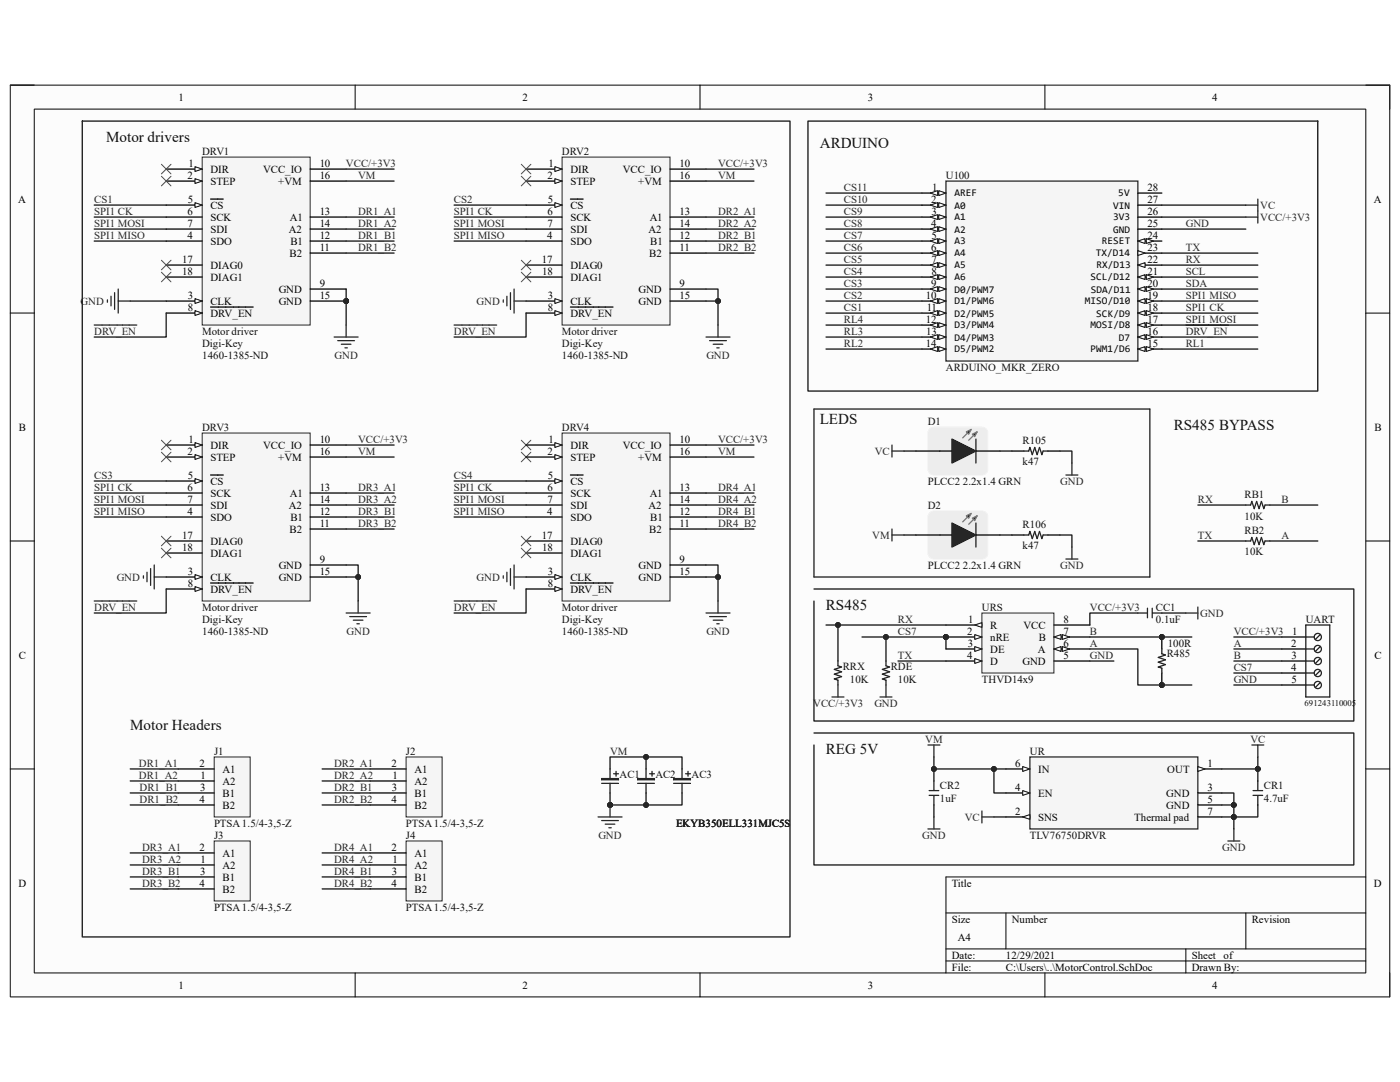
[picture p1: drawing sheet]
<svg xmlns="http://www.w3.org/2000/svg" width="279mm" height="216mm" viewBox="0 0 279 216" stroke-linecap="round" stroke-linejoin="round" font-family="sans-serif">
<defs><g id="words">
<g font-size="3" fill="#0e0e0e">
<text x="21.2" y="28.3">Motor drivers</text>
<text x="163.6" y="29.5">ARDUINO</text>
<text x="163.6" y="84.5">LEDS</text>
<text x="234.3" y="85.8">RS485 BYPASS</text>
<text x="164.8" y="121.7">RS485</text>
<text x="26" y="145.6">Motor Headers</text>
<text x="164.8" y="150.4">REG 5V</text>
</g>
<g font-size="2.2">
<text x="35.6" y="20.1">1</text>
<text x="104.3" y="20.1">2</text>
<text x="173.2" y="20.1">3</text>
<text x="241.9" y="20.1">4</text>
<text x="37.4" y="35.7">2</text>
<text x="37.6" y="33.3">1</text>
<text x="42" y="34.5">DIR</text>
<text x="52.5" y="34.5">VCC_IO</text>
<text x="63.8" y="33.3">10</text>
<text x="63.8" y="35.7">16</text>
<text x="109.3" y="35.7">2</text>
<text x="109.4" y="33.3">1</text>
<text x="113.8" y="34.5">DIR</text>
<text x="124.3" y="34.5">VCC_IO</text>
<text x="135.6" y="33.3">10</text>
<text x="135.6" y="35.7">16</text>
<text x="3.6" y="40.5">A</text>
<text x="37.5" y="40.5">5</text>
<text x="42" y="36.9">STEP</text>
<text x="42" y="41.7">CS</text>
<text x="55.5" y="36.9">+VM</text>
<text x="109.3" y="40.5">5</text>
<text x="113.8" y="36.9">STEP</text>
<text x="113.8" y="41.7">CS</text>
<text x="127.4" y="36.9">+VM</text>
<text x="185.8" y="40.5">2</text>
<text x="186" y="38.1">1</text>
<text x="229" y="38.1">28</text>
<text x="229" y="40.5">27</text>
<text x="274.2" y="40.5">A</text>
<text x="37.4" y="42.8">6</text>
<text x="37.4" y="45.3">7</text>
<text x="37.4" y="47.6">4</text>
<text x="42" y="44.1">SCK</text>
<text x="42" y="46.4">SDI</text>
<text x="57.7" y="46.4">A2</text>
<text x="57.8" y="44.1">A1</text>
<text x="63.8" y="42.8">13</text>
<text x="63.8" y="45.3">14</text>
<text x="63.8" y="47.6">12</text>
<text x="109.2" y="47.6">4</text>
<text x="109.3" y="42.8">6</text>
<text x="109.3" y="45.3">7</text>
<text x="113.8" y="44.1">SCK</text>
<text x="113.8" y="46.4">SDI</text>
<text x="129.5" y="46.4">A2</text>
<text x="129.7" y="44.1">A1</text>
<text x="135.6" y="42.8">13</text>
<text x="135.6" y="45.3">14</text>
<text x="135.6" y="47.6">12</text>
<text x="185.8" y="45.3">4</text>
<text x="185.9" y="42.8">3</text>
<text x="185.9" y="47.6">5</text>
<text x="229" y="42.8">26</text>
<text x="229" y="45.3">25</text>
<text x="229" y="47.6">24</text>
<text x="36.4" y="52.4">17</text>
<text x="42" y="48.9">SDO</text>
<text x="42" y="53.6">DIAG0</text>
<text x="57.8" y="51.2">B2</text>
<text x="58" y="48.9">B1</text>
<text x="63.8" y="50">11</text>
<text x="108.2" y="52.4">17</text>
<text x="113.8" y="48.9">SDO</text>
<text x="113.8" y="53.6">DIAG0</text>
<text x="129.6" y="51.2">B2</text>
<text x="129.8" y="48.9">B1</text>
<text x="135.6" y="50">11</text>
<text x="185.8" y="50">6</text>
<text x="185.9" y="52.4">7</text>
<text x="229" y="50">23</text>
<text x="229" y="52.4">22</text>
<text x="36.4" y="54.8">18</text>
<text x="37.5" y="59.6">3</text>
<text x="42" y="56">DIAG1</text>
<text x="55.6" y="58.4">GND</text>
<text x="63.8" y="57.2">9</text>
<text x="63.8" y="59.6">15</text>
<text x="108.2" y="54.8">18</text>
<text x="109.3" y="59.6">3</text>
<text x="113.8" y="56">DIAG1</text>
<text x="127.4" y="58.4">GND</text>
<text x="135.6" y="57.2">9</text>
<text x="135.6" y="59.6">15</text>
<text x="184.8" y="59.6">10</text>
<text x="185.8" y="57.2">9</text>
<text x="185.9" y="54.8">8</text>
<text x="229" y="54.8">21</text>
<text x="229" y="57.2">20</text>
<text x="229" y="59.6">19</text>
<text x="37.5" y="62">8</text>
<text x="42" y="60.8">CLK</text>
<text x="42" y="63.2">DRV_EN</text>
<text x="55.6" y="60.8">GND</text>
<text x="109.3" y="62">8</text>
<text x="113.8" y="60.8">CLK</text>
<text x="113.8" y="63.2">DRV_EN</text>
<text x="127.4" y="60.8">GND</text>
<text x="184.8" y="64.4">12</text>
<text x="185" y="62">11</text>
<text x="229" y="62">18</text>
<text x="229" y="64.4">17</text>
<text x="184.7" y="69.2">14</text>
<text x="184.9" y="66.8">13</text>
<text x="229" y="66.8">16</text>
<text x="229" y="69.2">15</text>
<text x="3.8" y="85.9">B</text>
<text x="37.6" y="88.3">1</text>
<text x="42" y="89.5">DIR</text>
<text x="52.5" y="89.5">VCC_IO</text>
<text x="63.8" y="88.3">10</text>
<text x="109.4" y="88.3">1</text>
<text x="113.8" y="89.5">DIR</text>
<text x="124.3" y="89.5">VCC_IO</text>
<text x="135.6" y="88.3">10</text>
<text x="274.3" y="85.9">B</text>
<text x="37.4" y="90.7">2</text>
<text x="37.5" y="95.5">5</text>
<text x="42" y="91.9">STEP</text>
<text x="55.5" y="91.9">+VM</text>
<text x="63.8" y="90.7">16</text>
<text x="109.3" y="90.7">2</text>
<text x="109.3" y="95.5">5</text>
<text x="113.8" y="91.9">STEP</text>
<text x="127.4" y="91.9">+VM</text>
<text x="135.6" y="90.7">16</text>
<text x="37.4" y="97.9">6</text>
<text x="37.4" y="100.3">7</text>
<text x="42" y="99.1">SCK</text>
<text x="42" y="101.5">SDI</text>
<text x="42" y="96.7">CS</text>
<text x="57.7" y="101.5">A2</text>
<text x="57.8" y="99.1">A1</text>
<text x="63.8" y="97.9">13</text>
<text x="63.8" y="100.3">14</text>
<text x="109.3" y="97.9">6</text>
<text x="109.3" y="100.3">7</text>
<text x="113.8" y="99.1">SCK</text>
<text x="113.8" y="101.5">SDI</text>
<text x="113.8" y="96.7">CS</text>
<text x="129.5" y="101.5">A2</text>
<text x="129.7" y="99.1">A1</text>
<text x="135.6" y="97.9">13</text>
<text x="135.6" y="100.3">14</text>
<text x="36.4" y="107.5">17</text>
<text x="37.4" y="102.7">4</text>
<text x="42" y="103.9">SDO</text>
<text x="57.8" y="106.3">B2</text>
<text x="58" y="103.9">B1</text>
<text x="63.8" y="102.7">12</text>
<text x="63.8" y="105.1">11</text>
<text x="108.2" y="107.5">17</text>
<text x="109.2" y="102.7">4</text>
<text x="113.8" y="103.9">SDO</text>
<text x="129.6" y="106.3">B2</text>
<text x="129.8" y="103.9">B1</text>
<text x="135.6" y="102.7">12</text>
<text x="135.6" y="105.1">11</text>
<text x="36.4" y="109.9">18</text>
<text x="42" y="108.7">DIAG0</text>
<text x="42" y="111.1">DIAG1</text>
<text x="55.6" y="113.5">GND</text>
<text x="63.8" y="112.3">9</text>
<text x="108.2" y="109.9">18</text>
<text x="113.8" y="108.7">DIAG0</text>
<text x="113.8" y="111.1">DIAG1</text>
<text x="127.4" y="113.5">GND</text>
<text x="135.6" y="112.3">9</text>
<text x="37.5" y="117.1">8</text>
<text x="37.5" y="114.7">3</text>
<text x="42" y="115.9">CLK</text>
<text x="42" y="118.3">DRV_EN</text>
<text x="55.6" y="115.9">GND</text>
<text x="63.8" y="114.7">15</text>
<text x="109.3" y="117.1">8</text>
<text x="109.3" y="114.7">3</text>
<text x="113.8" y="115.9">CLK</text>
<text x="113.8" y="118.3">DRV_EN</text>
<text x="127.4" y="115.9">GND</text>
<text x="135.6" y="114.7">15</text>
<text x="193.2" y="124.2">1</text>
<text x="197.6" y="125.4">R</text>
<text x="204.3" y="125.4">VCC</text>
<text x="212.2" y="124.2">8</text>
<text x="3.7" y="131.4">C</text>
<text x="193" y="126.7">2</text>
<text x="193" y="131.4">4</text>
<text x="193.1" y="129">3</text>
<text x="197.6" y="127.8">nRE</text>
<text x="197.6" y="130.2">DE</text>
<text x="207.1" y="130.2">A</text>
<text x="207.3" y="127.8">B</text>
<text x="212.2" y="131.4">5</text>
<text x="212.2" y="129">6</text>
<text x="212.2" y="126.7">7</text>
<text x="257.7" y="129">2</text>
<text x="257.8" y="131.4">3</text>
<text x="257.9" y="126.7">1</text>
<text x="274.3" y="131.4">C</text>
<text x="197.6" y="132.6">D</text>
<text x="204" y="132.6">GND</text>
<text x="257.7" y="133.8">4</text>
<text x="257.7" y="136.2">5</text>
<text x="39.8" y="153">2</text>
<text x="40" y="155.4">1</text>
<text x="44.4" y="154.2">A1</text>
<text x="78.1" y="153">2</text>
<text x="78.3" y="155.4">1</text>
<text x="82.7" y="154.2">A1</text>
<text x="202.6" y="153">6</text>
<text x="207.2" y="154.2">IN</text>
<text x="233" y="154.2">OUT</text>
<text x="241" y="153">1</text>
<text x="39.8" y="160.1">4</text>
<text x="39.9" y="157.8">3</text>
<text x="44.4" y="156.5">A2</text>
<text x="44.4" y="159">B1</text>
<text x="44.4" y="161.4">B2</text>
<text x="78.1" y="160.1">4</text>
<text x="78.2" y="157.8">3</text>
<text x="82.7" y="156.5">A2</text>
<text x="82.7" y="159">B1</text>
<text x="82.7" y="161.4">B2</text>
<text x="202.6" y="157.8">4</text>
<text x="207.2" y="159">EN</text>
<text x="232.7" y="159">GND</text>
<text x="232.7" y="161.4">GND</text>
<text x="241" y="157.8">3</text>
<text x="241" y="160.1">5</text>
<text x="202.6" y="162.6">2</text>
<text x="207.2" y="163.7">SNS</text>
<text x="226.4" y="163.7">Thermal pad</text>
<text x="241" y="162.6">7</text>
<text x="39.8" y="169.7">2</text>
<text x="40" y="172.1">1</text>
<text x="44.4" y="170.9">A1</text>
<text x="44.4" y="173.3">A2</text>
<text x="78.1" y="169.7">2</text>
<text x="78.3" y="172.1">1</text>
<text x="82.7" y="170.9">A1</text>
<text x="82.7" y="173.3">A2</text>
<text x="3.7" y="176.9">D</text>
<text x="39.8" y="176.9">4</text>
<text x="39.9" y="174.5">3</text>
<text x="44.4" y="175.7">B1</text>
<text x="44.4" y="178.1">B2</text>
<text x="78.1" y="176.9">4</text>
<text x="78.2" y="174.5">3</text>
<text x="82.7" y="175.7">B1</text>
<text x="82.7" y="178.1">B2</text>
<text x="189.9" y="176.9">Title</text>
<text x="274.2" y="176.9">D</text>
<text x="189.9" y="184.1">Size</text>
<text x="201.9" y="184.1">Number</text>
<text x="249.8" y="184.1">Revision</text>
<text x="189.9" y="191.3">Date:</text>
<text x="191.2" y="187.7">A4</text>
<text x="200.7" y="191.3">12/29/2021</text>
<text x="237.8" y="191.3">Sheet of</text>
<text x="35.6" y="197.3">1</text>
<text x="104.3" y="197.3">2</text>
<text x="173.2" y="197.3">3</text>
<text x="189.9" y="193.7">File:</text>
<text x="200.7" y="193.7">C:\Users\..\MotorControl.SchDoc</text>
<text x="237.8" y="193.7">Drawn By:</text>
<text x="241.9" y="197.3">4</text>
</g>
<g font-size="2.2" fill="#0e0e0e">
<text x="40.3" y="30.9">DRV1</text>
<text x="112.1" y="30.9">DRV2</text>
<text x="188.8" y="35.7">U100</text>
<text x="40.3" y="69.2">Digi-Key</text>
<text x="40.3" y="71.6">1460-1385-ND</text>
<text x="40.3" y="66.8">Motor driver</text>
<text x="112.1" y="69.2">Digi-Key</text>
<text x="112.1" y="71.6">1460-1385-ND</text>
<text x="112.1" y="66.8">Motor driver</text>
<text x="188.8" y="74">ARDUINO_MKR_ZERO</text>
<text x="40.3" y="85.9">DRV3</text>
<text x="112.1" y="85.9">DRV4</text>
<text x="185.2" y="84.8">D1</text>
<text x="204.1" y="88.6">R105</text>
<text x="204.1" y="92.9">k47</text>
<text x="185.2" y="96.7">PLCC2 2.2x1.4 GRN</text>
<text x="185.2" y="101.5">D2</text>
<text x="248.4" y="99.4">RB1</text>
<text x="204.1" y="105.3">R106</text>
<text x="248.4" y="106.6">RB2</text>
<text x="248.4" y="103.7">10K</text>
<text x="185.2" y="113.5">PLCC2 2.2x1.4 GRN</text>
<text x="204.1" y="109.6">k47</text>
<text x="248.4" y="110.8">10K</text>
<text x="40.3" y="124.2">Digi-Key</text>
<text x="40.3" y="121.8">Motor driver</text>
<text x="112.1" y="124.2">Digi-Key</text>
<text x="112.1" y="121.8">Motor driver</text>
<text x="196" y="121.8">URS</text>
<text x="230.7" y="124.2">0.1uF</text>
<text x="230.7" y="121.8">CC1</text>
<text x="260.6" y="124.2">UART</text>
<text x="40.3" y="126.7">1460-1385-ND</text>
<text x="112.1" y="126.7">1460-1385-ND</text>
<text x="232.8" y="131.2">R485</text>
<text x="233" y="129">100R</text>
<text x="168.2" y="133.6">RRX</text>
<text x="169.6" y="136.2">10K</text>
<text x="177.8" y="133.6">RDE</text>
<text x="179.2" y="136.2">10K</text>
<text x="196" y="136.2">THVD14x9</text>
<text x="42.7" y="150.6">J1</text>
<text x="81" y="150.6">J2</text>
<text x="123.7" y="155.2">AC1</text>
<text x="130.8" y="155.2">AC2</text>
<text x="138" y="155.2">AC3</text>
<text x="205.5" y="150.6">UR</text>
<text x="187.6" y="159.9">1uF</text>
<text x="187.6" y="157.5">CR2</text>
<text x="252.2" y="159.9">4.7uF</text>
<text x="252.2" y="157.5">CR1</text>
<text x="42.7" y="164.9">PTSA 1.5/4-3,5-Z</text>
<text x="42.7" y="167.3">J3</text>
<text x="81" y="164.9">PTSA 1.5/4-3,5-Z</text>
<text x="81" y="167.3">J4</text>
<text x="134.9" y="164.9">EKYB350ELL331MJC5S</text>
<text x="205.5" y="167.3">TLV76750DRVR</text>
<text x="42.7" y="181.7">PTSA 1.5/4-3,5-Z</text>
<text x="81" y="181.7">PTSA 1.5/4-3,5-Z</text>
</g>
<g font-size="2.2" fill="#262626">
<text x="69" y="33.3">VCC/+3V3</text>
<text x="71.5" y="35.7">VM</text>
<text x="143.3" y="33.3">VCC/+3V3</text>
<text x="143.3" y="35.7">VM</text>
<text x="18.8" y="40.5">CS1</text>
<text x="90.6" y="40.5">CS2</text>
<text x="168.4" y="38.1">CS11</text>
<text x="168.4" y="40.5">CS10</text>
<text x="251.5" y="41.7">VC</text>
<text x="18.8" y="42.8">SPI1 CK</text>
<text x="18.8" y="45.3">SPI1 MOSI</text>
<text x="18.8" y="47.6">SPI1 MISO</text>
<text x="71.5" y="42.8">DR1_A1</text>
<text x="71.5" y="45.3">DR1_A2</text>
<text x="71.5" y="47.6">DR1_B1</text>
<text x="90.6" y="42.8">SPI1 CK</text>
<text x="90.6" y="45.3">SPI1 MOSI</text>
<text x="90.6" y="47.6">SPI1 MISO</text>
<text x="143.3" y="42.8">DR2_A1</text>
<text x="143.3" y="45.3">DR2_A2</text>
<text x="143.3" y="47.6">DR2_B1</text>
<text x="168.4" y="42.8">CS9</text>
<text x="168.4" y="45.3">CS8</text>
<text x="168.4" y="47.6">CS7</text>
<text x="236.6" y="45.3">GND</text>
<text x="251.5" y="44.1">VCC/+3V3</text>
<text x="71.5" y="50">DR1_B2</text>
<text x="143.3" y="50">DR2_B2</text>
<text x="168.4" y="50">CS6</text>
<text x="168.4" y="52.4">CS5</text>
<text x="236.6" y="50">TX</text>
<text x="236.6" y="52.4">RX</text>
<text x="168.4" y="54.8">CS4</text>
<text x="168.4" y="57.2">CS3</text>
<text x="168.4" y="59.6">CS2</text>
<text x="236.6" y="54.8">SCL</text>
<text x="236.6" y="57.2">SDA</text>
<text x="236.6" y="59.6">SPI1 MISO</text>
<text x="16.1" y="60.8">GND</text>
<text x="95.1" y="60.8">GND</text>
<text x="168.4" y="62">CS1</text>
<text x="168.4" y="64.4">RL4</text>
<text x="236.6" y="62">SPI1 CK</text>
<text x="236.6" y="64.4">SPI1 MOSI</text>
<text x="18.8" y="66.8">DRV_EN</text>
<text x="66.8" y="71.6">GND</text>
<text x="90.6" y="66.8">DRV_EN</text>
<text x="141" y="71.6">GND</text>
<text x="168.4" y="66.8">RL3</text>
<text x="168.4" y="69.2">RL2</text>
<text x="236.6" y="66.8">DRV_EN</text>
<text x="236.6" y="69.2">RL1</text>
<text x="71.5" y="88.3">VCC/+3V3</text>
<text x="143.3" y="88.3">VCC/+3V3</text>
<text x="18.8" y="95.5">CS3</text>
<text x="71.5" y="90.7">VM</text>
<text x="90.6" y="95.5">CS4</text>
<text x="143.3" y="90.7">VM</text>
<text x="174.6" y="90.7">VC</text>
<text x="18.8" y="97.9">SPI1 CK</text>
<text x="18.8" y="100.3">SPI1 MOSI</text>
<text x="71.5" y="97.9">DR3_A1</text>
<text x="71.5" y="100.3">DR3_A2</text>
<text x="90.6" y="97.9">SPI1 CK</text>
<text x="90.6" y="100.3">SPI1 MOSI</text>
<text x="143.3" y="97.9">DR4_A1</text>
<text x="143.3" y="100.3">DR4_A2</text>
<text x="211.6" y="96.7">GND</text>
<text x="239.1" y="100.3">RX</text>
<text x="255.8" y="100.3">B</text>
<text x="18.8" y="102.7">SPI1 MISO</text>
<text x="71.5" y="102.7">DR3_B1</text>
<text x="71.5" y="105.1">DR3_B2</text>
<text x="90.6" y="102.7">SPI1 MISO</text>
<text x="143.3" y="102.7">DR4_B1</text>
<text x="143.3" y="105.1">DR4_B2</text>
<text x="174.1" y="107.5">VM</text>
<text x="239.1" y="107.5">TX</text>
<text x="255.8" y="107.5">A</text>
<text x="211.6" y="113.5">GND</text>
<text x="23.3" y="115.9">GND</text>
<text x="95.1" y="115.9">GND</text>
<text x="18.8" y="121.8">DRV_EN</text>
<text x="90.6" y="121.8">DRV_EN</text>
<text x="179.2" y="124.2">RX</text>
<text x="217.5" y="121.8">VCC/+3V3</text>
<text x="239.5" y="123.1">GND</text>
<text x="69.2" y="126.7">GND</text>
<text x="141" y="126.7">GND</text>
<text x="179.2" y="131.4">TX</text>
<text x="179.2" y="126.7">CS7</text>
<text x="217.5" y="126.7">B</text>
<text x="217.5" y="129">A</text>
<text x="217.5" y="131.4">GND</text>
<text x="246.2" y="126.7">VCC/+3V3</text>
<text x="246.2" y="131.4">B</text>
<text x="246.2" y="129">A</text>
<text x="246.2" y="133.8">CS7</text>
<text x="246.2" y="136.2">GND</text>
<text x="162.3" y="141">VCC/+3V3</text>
<text x="174.5" y="141">GND</text>
<text x="184.7" y="148.2">VM</text>
<text x="249.6" y="148.2">VC</text>
<text x="27.7" y="153">DR1_A1</text>
<text x="27.7" y="155.4">DR1_A2</text>
<text x="66.7" y="153">DR2_A1</text>
<text x="66.7" y="155.4">DR2_A2</text>
<text x="121.8" y="150.6">VM</text>
<text x="27.9" y="157.8">DR1_B1</text>
<text x="27.9" y="160.1">DR1_B2</text>
<text x="66.7" y="157.8">DR2_B1</text>
<text x="66.7" y="160.1">DR2_B2</text>
<text x="119.4" y="167.3">GND</text>
<text x="184.1" y="167.3">GND</text>
<text x="192.5" y="163.7">VC</text>
<text x="28.4" y="169.7">DR3_A1</text>
<text x="28.4" y="172.1">DR3_A2</text>
<text x="66.7" y="169.7">DR4_A1</text>
<text x="66.7" y="172.1">DR4_A2</text>
<text x="243.9" y="169.7">GND</text>
<text x="28.4" y="174.5">DR3_B1</text>
<text x="28.4" y="176.9">DR3_B2</text>
<text x="66.7" y="174.5">DR4_B1</text>
<text x="66.7" y="176.9">DR4_B2</text>
</g>
<g font-size="2">
<text x="190.5" y="39.2">AREF</text>
<text x="190.5" y="41.6">A0</text>
<text x="222.2" y="41.6">VIN</text>
<text x="223.2" y="39.2">5V</text>
<text x="190.5" y="44">A1</text>
<text x="190.5" y="46.4">A2</text>
<text x="222.1" y="46.4">GND</text>
<text x="222.2" y="44">3V3</text>
<text x="190.5" y="48.8">A3</text>
<text x="190.5" y="51.2">A4</text>
<text x="190.5" y="53.6">A5</text>
<text x="218.7" y="51.2">TX/D14</text>
<text x="218.8" y="53.6">RX/D13</text>
<text x="219.9" y="48.8">RESET</text>
<text x="190.5" y="56">A6</text>
<text x="190.5" y="58.4">D0/PWM7</text>
<text x="217.6" y="56">SCL/D12</text>
<text x="217.7" y="58.4">SDA/D11</text>
<text x="190.5" y="60.7">D1/PWM6</text>
<text x="190.5" y="63.2">D2/PWM5</text>
<text x="190.5" y="65.5">D3/PWM4</text>
<text x="216.5" y="60.7">MISO/D10</text>
<text x="217.6" y="65.5">MOSI/D8</text>
<text x="218.8" y="63.2">SCK/D9</text>
<text x="190.5" y="67.9">D4/PWM3</text>
<text x="190.5" y="70.3">D5/PWM2</text>
<text x="217.6" y="70.3">PWM1/D6</text>
<text x="223.3" y="67.9">D7</text>
</g>
<text font-size="1.7" fill="#0e0e0e" x="260.3" y="140.8">691243110005</text>
</g></defs>
<path d="M2.1 17h275.3v181.9h-275.3z" fill-rule="evenodd" fill="#fcfcfc"/>
<path d="M2.1 17h275.3v181.9h-275.3z" fill="none" stroke="#000" stroke-width=".2"/>
<path d="M6.8 21.8h265.8v172.3h-265.8z" fill-rule="evenodd" fill="#fcfcfc"/>
<g fill="none" stroke="#000" stroke-width=".2">
<path d="M2 17h4.8M70.9 17v4.8M139.7 17v4.8M208.5 17v4.8M272.6 17h4.8v4.8M6.8 21.8h265.8v172.3h-265.8zM2 62.5h4.8M272.6 62.5h4.8M2 107.9h4.8M272.6 107.9h4.8M2 153.4h4.8M272.6 153.4h4.8"/>
<path d="M272.6 175h-83.8v19.1M70.9 194.1v4.8M139.7 194.1v4.8M188.8 182.2h83.8M188.8 189.3h83.8M188.8 191.7h83.8M200.8 182.2v7.1M208.5 194.1v4.8M236.7 189.3v4.8M248.6 182.2v7.1M277.4 194.1v4.8"/>
</g>
<g fill="none" stroke="#262626" stroke-width=".25">
<path d="M21.4 59.8v.5M22.2 59.1v1.9M22.9 58.4v3.3M23.6 57.7v4.8M100.4 59.8v.5M101.2 59.1v1.9M101.9 58.4v3.3M102.6 57.7v4.8M18.8 64.9h8.5M23.6 60.1h2.4M66.7 67.3h4.8M67.4 68h3.4"/>
<path d="M68.1 68.7h1.9M68.8 69.4h.5M69.1 64.9v2.4M90.6 64.9h8.5M102.6 60.1h2.4M140.9 67.3h4.8M141.6 68h3.4M142.3 68.7h2M143.1 69.4h.4M143.3 64.9v2.4M18.8 119.9h8.5M28.6 114.9v.5"/>
<path d="M29.3 114.2v1.9M30.1 113.5v3.3M30.8 112.7v4.8M30.8 115.1h2.4M71.5 119.9v2.4M90.6 119.9h8.5M100.4 114.9v.5M101.2 114.2v1.9M101.9 113.5v3.3M102.6 115.1h2.4M102.6 112.7v4.8M143.3 119.9v2.4"/>
<path d="M69.1 122.3h4.8M69.8 123h3.3M70.5 123.8h1.9M71.2 124.5h.5M140.9 122.3h4.8M141.6 123h3.4M142.3 123.8h2M143.1 124.5h.4"/>
</g>
<path d="M104 87.8l1.9 2M104 90.2l1.9 2M105.9 87.8l-1.9 2M105.9 90.2l-1.9 2" fill="none" stroke="#4c4c4c" stroke-width=".2"/>
<circle cx="69.1" cy="60.1" r=".48" fill="#0e0e0e"/>
<circle cx="69.1" cy="60.1" r=".48" fill="none" stroke="#0e0e0e" stroke-width=".2"/>
<path d="M40.3 31.3h21.6v33.6h-21.6z" fill-rule="evenodd" fill="#f5f5f5"/>
<path d="M40.3 31.3h21.6v33.6h-21.6z" fill="none" stroke="#262626" stroke-width=".2"/>
<path d="M33.2 33.7h7.1" fill="none" stroke="#000" stroke-width=".25"/>
<path d="M38.9 33.3l1.4 .4-1.4 .5z" fill="#fbfbfb"/>
<path d="M38.9 33.3l1.4 .4-1.4 .5z" fill="none" stroke="#000" stroke-width=".2"/>
<path d="M33.2 36.1h7.1" fill="none" stroke="#000" stroke-width=".25"/>
<path d="M38.9 35.7l1.4 .4-1.4 .5z" fill="#fbfbfb"/>
<path d="M38.9 35.7l1.4 .4-1.4 .5z" fill="none" stroke="#000" stroke-width=".2"/>
<path d="M33.2 43.3h7.1M33.2 45.7h7.1M33.2 48.1h7.1M33.2 40.9h7.1" fill="none" stroke="#000" stroke-width=".25"/>
<path d="M38.9 40.4l1.4 .5-1.4 .5z" fill="#fbfbfb"/>
<path d="M38.9 40.4l1.4 .5-1.4 .5z" fill="none" stroke="#000" stroke-width=".2"/>
<path d="M42 39.7h2.6M33.2 60.1h7.1" fill="none" stroke="#000" stroke-width=".25"/>
<path d="M38.9 59.6l1.4 .5-1.4 .4z" fill="#fbfbfb"/>
<path d="M38.9 59.6l1.4 .5-1.4 .4z" fill="none" stroke="#000" stroke-width=".2"/>
<path d="M33.2 62.5h7.1" fill="none" stroke="#000" stroke-width=".25"/>
<path d="M38.9 62l1.4 .5-1.4 .4z" fill="#fbfbfb"/>
<path d="M38.9 62l1.4 .5-1.4 .4z" fill="none" stroke="#000" stroke-width=".2"/>
<path d="M61.9 33.7h7.2M61.9 36.1h7.2M61.9 43.3h7.2M61.9 45.7h7.2M61.9 48.1h7.2M61.9 50.5h7.2M61.9 57.7h7.2M42 61.3h8.5M61.9 60.1h7.2" fill="none" stroke="#000" stroke-width=".25"/>
<circle cx="69.1" cy="60.1" r=".48" fill="#0e0e0e"/>
<circle cx="69.1" cy="60.1" r=".48" fill="none" stroke="#0e0e0e" stroke-width=".2"/>
<path d="M33.2 52.9h7.1M33.2 55.3h7.1" fill="none" stroke="#000" stroke-width=".25"/>
<path d="M112.2 31.3h21.5v33.6h-21.5z" fill-rule="evenodd" fill="#f5f5f5"/>
<path d="M112.2 31.3h21.5v33.6h-21.5z" fill="none" stroke="#262626" stroke-width=".2"/>
<path d="M105 33.7h7.2" fill="none" stroke="#000" stroke-width=".25"/>
<path d="M110.7 33.3l1.5 .4-1.5 .5z" fill="#fbfbfb"/>
<path d="M110.7 33.3l1.5 .4-1.5 .5z" fill="none" stroke="#000" stroke-width=".2"/>
<path d="M105 36.1h7.2" fill="none" stroke="#000" stroke-width=".25"/>
<path d="M110.7 35.7l1.5 .4-1.5 .5z" fill="#fbfbfb"/>
<path d="M110.7 35.7l1.5 .4-1.5 .5z" fill="none" stroke="#000" stroke-width=".2"/>
<path d="M105 43.3h7.2M105 45.7h7.2M105 48.1h7.2M105 40.9h7.2" fill="none" stroke="#000" stroke-width=".25"/>
<path d="M110.7 40.4l1.5 .5-1.5 .5z" fill="#fbfbfb"/>
<path d="M110.7 40.4l1.5 .5-1.5 .5z" fill="none" stroke="#000" stroke-width=".2"/>
<path d="M113.8 39.7h2.6M105 60.1h7.2" fill="none" stroke="#000" stroke-width=".25"/>
<path d="M110.7 59.6l1.5 .5-1.5 .5z" fill="#fbfbfb"/>
<path d="M110.7 59.6l1.5 .5-1.5 .5z" fill="none" stroke="#000" stroke-width=".2"/>
<path d="M105 62.5h7.2" fill="none" stroke="#000" stroke-width=".25"/>
<path d="M110.7 62l1.5 .5-1.5 .4z" fill="#fbfbfb"/>
<path d="M110.7 62l1.5 .5-1.5 .4z" fill="none" stroke="#000" stroke-width=".2"/>
<path d="M133.7 33.7h7.2M133.7 36.1h7.2M105 52.9h7.2M105 55.3h7.2M133.7 43.3h7.2M133.7 45.7h7.2M133.7 48.1h7.2M133.7 50.5h7.2M133.7 57.7h7.2M113.8 61.3h8.5M133.7 60.1h7.2" fill="none" stroke="#000" stroke-width=".25"/>
<path d="M40.3 86.4h21.6v33.5h-21.6z" fill-rule="evenodd" fill="#f5f5f5"/>
<path d="M40.3 86.4h21.6v33.5h-21.6z" fill="none" stroke="#262626" stroke-width=".2"/>
<path d="M33.2 88.8h7.1" fill="none" stroke="#000" stroke-width=".25"/>
<path d="M38.9 88.3l1.4 .5-1.4 .5z" fill="#fbfbfb"/>
<path d="M38.9 88.3l1.4 .5-1.4 .5z" fill="none" stroke="#000" stroke-width=".2"/>
<path d="M33.2 91.2h7.1" fill="none" stroke="#000" stroke-width=".25"/>
<path d="M38.9 90.7l1.4 .5-1.4 .5z" fill="#fbfbfb"/>
<path d="M38.9 90.7l1.4 .5-1.4 .5z" fill="none" stroke="#000" stroke-width=".2"/>
<path d="M33.2 98.4h7.1M33.2 96h7.1M33.2 100.8h7.1M33.2 103.2h7.1" fill="none" stroke="#000" stroke-width=".25"/>
<path d="M38.9 95.5l1.4 .5-1.4 .5z" fill="#fbfbfb"/>
<path d="M38.9 95.5l1.4 .5-1.4 .5z" fill="none" stroke="#000" stroke-width=".2"/>
<path d="M42 94.8h2.6M33.2 115.1h7.1" fill="none" stroke="#000" stroke-width=".25"/>
<path d="M38.9 114.7l1.4 .4-1.4 .5z" fill="#fbfbfb"/>
<path d="M38.9 114.7l1.4 .4-1.4 .5z" fill="none" stroke="#000" stroke-width=".2"/>
<path d="M33.2 117.5h7.1" fill="none" stroke="#000" stroke-width=".25"/>
<path d="M38.9 117.1l1.4 .4-1.4 .5z" fill="#fbfbfb"/>
<path d="M38.9 117.1l1.4 .4-1.4 .5z" fill="none" stroke="#000" stroke-width=".2"/>
<path d="M61.9 88.8h7.2M61.9 91.2h7.2M61.9 98.4h7.2M33.2 107.9h7.1M33.2 110.3h7.1M42 116.3h8.5M61.9 100.8h7.2M61.9 103.2h7.2M61.9 105.6h7.2M61.9 112.7h7.2M61.9 115.1h7.2" fill="none" stroke="#000" stroke-width=".25"/>
<path d="M112.2 86.4h21.5v33.5h-21.5z" fill-rule="evenodd" fill="#f5f5f5"/>
<path d="M112.2 86.4h21.5v33.5h-21.5z" fill="none" stroke="#262626" stroke-width=".2"/>
<path d="M105 88.8h7.2" fill="none" stroke="#000" stroke-width=".25"/>
<path d="M110.7 88.3l1.5 .5-1.5 .5z" fill="#fbfbfb"/>
<path d="M110.7 88.3l1.5 .5-1.5 .5z" fill="none" stroke="#000" stroke-width=".2"/>
<path d="M105 91.2h7.2" fill="none" stroke="#000" stroke-width=".25"/>
<path d="M110.7 90.7l1.5 .5-1.5 .5z" fill="#fbfbfb"/>
<path d="M110.7 90.7l1.5 .5-1.5 .5z" fill="none" stroke="#000" stroke-width=".2"/>
<path d="M105 98.4h7.2M105 96h7.2M105 100.8h7.2M105 103.2h7.2" fill="none" stroke="#000" stroke-width=".25"/>
<path d="M110.7 95.5l1.5 .5-1.5 .5z" fill="#fbfbfb"/>
<path d="M110.7 95.5l1.5 .5-1.5 .5z" fill="none" stroke="#000" stroke-width=".2"/>
<path d="M113.8 94.8h2.6M105 115.1h7.2" fill="none" stroke="#000" stroke-width=".25"/>
<path d="M110.7 114.7l1.5 .4-1.5 .5z" fill="#fbfbfb"/>
<path d="M110.7 114.7l1.5 .4-1.5 .5z" fill="none" stroke="#000" stroke-width=".2"/>
<path d="M105 117.5h7.2" fill="none" stroke="#000" stroke-width=".25"/>
<path d="M110.7 117.1l1.5 .4-1.5 .5z" fill="#fbfbfb"/>
<path d="M110.7 117.1l1.5 .4-1.5 .5z" fill="none" stroke="#000" stroke-width=".2"/>
<path d="M133.7 88.8h7.2M133.7 91.2h7.2M133.7 98.4h7.2M105 107.9h7.2M105 110.3h7.2M113.8 116.3h8.5M133.7 100.8h7.2M133.7 103.2h7.2M133.7 105.6h7.2M133.7 112.7h7.2M133.7 115.1h7.2" fill="none" stroke="#000" stroke-width=".25"/>
<path d="M42.7 151h7.2v12h-7.2z" fill-rule="evenodd" fill="#f5f5f5"/>
<path d="M42.7 151h7.2v12h-7.2z" fill="none" stroke="#262626" stroke-width=".2"/>
<path d="M35.6 153.4h7.1M35.6 155.8h7.1M35.6 158.2h7.1M35.6 160.6h7.1" fill="none" stroke="#000" stroke-width=".25"/>
<path d="M81 151h7.2v12h-7.2z" fill-rule="evenodd" fill="#f5f5f5"/>
<path d="M81 151h7.2v12h-7.2z" fill="none" stroke="#262626" stroke-width=".2"/>
<path d="M73.9 153.4h7.1M73.9 155.8h7.1M73.9 158.2h7.1M73.9 160.6h7.1" fill="none" stroke="#000" stroke-width=".25"/>
<path d="M42.7 167.8h7.2v12h-7.2z" fill-rule="evenodd" fill="#f5f5f5"/>
<path d="M42.7 167.8h7.2v12h-7.2z" fill="none" stroke="#262626" stroke-width=".2"/>
<path d="M35.6 175h7.1M35.6 177.4h7.1M35.6 170.2h7.1M35.6 172.6h7.1" fill="none" stroke="#000" stroke-width=".25"/>
<path d="M81 167.8h7.2v12h-7.2z" fill-rule="evenodd" fill="#f5f5f5"/>
<path d="M81 167.8h7.2v12h-7.2z" fill="none" stroke="#262626" stroke-width=".2"/>
<path d="M73.9 170.2h7.1M73.9 172.6h7.1M73.9 175h7.1M73.9 177.4h7.1" fill="none" stroke="#000" stroke-width=".25"/>
<path d="M32.2 32.8l1.9 1.9M32.2 35.2l1.9 1.9M34.1 32.8l-1.9 1.9M34.1 35.2l-1.9 1.9M104 32.8l1.9 1.9M104 35.2l1.9 1.9M105.9 32.8l-1.9 1.9M105.9 35.2l-1.9 1.9M32.2 87.8l1.9 2M32.2 90.2l1.9 2M34.1 87.8l-1.9 2M34.1 90.2l-1.9 2" fill="none" stroke="#4c4c4c" stroke-width=".2"/>
<g fill="none" stroke="#1c1c1c" stroke-width=".25">
<path d="M120.1 156.3h3.3M120.1 155.4h3.3v.2h-3.3zM121.7 153.4v2M121.7 156.3v1.9M122.5 154.4h.9M122.9 153.9v1M127.3 156.3h3.3M127.3 155.4h3.3v.2h-3.3zM128.9 153.4v2M128.9 156.3v1.9M129.6 154.4h1M130.1 153.9v1"/>
<path d="M134.4 156.3h3.4M134.4 155.4h3.4v.2h-3.4zM136.1 153.4v2M136.1 156.3v1.9M136.8 154.4h1M137.3 153.9v1"/>
</g>
<path d="M119.4 163h4.7M120.1 163.7h3.3M120.8 164.4h1.9M121.5 165.2h.5M121.7 160.6v2.4" fill="none" stroke="#262626" stroke-width=".25"/>
<circle cx="121.7" cy="160.6" r=".48" fill="#0e0e0e"/>
<circle cx="121.7" cy="160.6" r=".48" fill="none" stroke="#0e0e0e" stroke-width=".2"/>
<g fill="none" stroke="#4c4c4c" stroke-width=".2">
<path d="M32.2 51.9l1.9 1.9M32.2 54.3l1.9 1.9M34.1 51.9l-1.9 1.9M34.1 54.3l-1.9 1.9M104 51.9l1.9 1.9M104 54.3l1.9 1.9M105.9 51.9l-1.9 1.9M105.9 54.3l-1.9 1.9M32.2 107l1.9 1.9M32.2 109.4l1.9 1.9M34.1 107l-1.9 1.9M34.1 109.4l-1.9 1.9"/>
<path d="M104 107l1.9 1.9M104 109.4l1.9 1.9M105.9 107l-1.9 1.9M105.9 109.4l-1.9 1.9"/>
</g>
<path d="M251 39.7v4.8M248.6 40.9h2.4M248.6 43.3h2.4" fill="none" stroke="#262626" stroke-width=".25"/>
<path d="M188.8 36.1h38.3v35.9h-38.3z" fill-rule="evenodd" fill="#f5f5f5"/>
<path d="M188.8 36.1h38.3v35.9h-38.3z" fill="none" stroke="#262626" stroke-width=".25"/>
<path d="M184 38.5h4.8" fill="none" stroke="#000" stroke-width=".25"/>
<path d="M187.3 38l1.5 .5-1.5 .5z" fill="#fbfbfb"/>
<path d="M187.3 38l1.5 .5-1.5 .5z" fill="none" stroke="#000" stroke-width=".2"/>
<path d="M185.7 38.5l1.4-.5v1z" fill="#fbfbfb"/>
<path d="M185.7 38.5l1.4-.5v1z" fill="none" stroke="#000" stroke-width=".2"/>
<path d="M184 40.9h4.8" fill="none" stroke="#000" stroke-width=".25"/>
<path d="M187.3 40.4l1.5 .5-1.5 .5z" fill="#fbfbfb"/>
<path d="M187.3 40.4l1.5 .5-1.5 .5z" fill="none" stroke="#000" stroke-width=".2"/>
<path d="M185.7 40.9l1.4-.5v1z" fill="#fbfbfb"/>
<path d="M185.7 40.9l1.4-.5v1z" fill="none" stroke="#000" stroke-width=".2"/>
<path d="M184 43.3h4.8" fill="none" stroke="#000" stroke-width=".25"/>
<path d="M187.3 42.8l1.5 .5-1.5 .5z" fill="#fbfbfb"/>
<path d="M187.3 42.8l1.5 .5-1.5 .5z" fill="none" stroke="#000" stroke-width=".2"/>
<path d="M185.7 43.3l1.4-.5v1z" fill="#fbfbfb"/>
<path d="M185.7 43.3l1.4-.5v1z" fill="none" stroke="#000" stroke-width=".2"/>
<path d="M184 45.7h4.8" fill="none" stroke="#000" stroke-width=".25"/>
<path d="M187.3 45.2l1.5 .5-1.5 .5z" fill="#fbfbfb"/>
<path d="M187.3 45.2l1.5 .5-1.5 .5z" fill="none" stroke="#000" stroke-width=".2"/>
<path d="M185.7 45.7l1.4-.5v1z" fill="#fbfbfb"/>
<path d="M185.7 45.7l1.4-.5v1z" fill="none" stroke="#000" stroke-width=".2"/>
<path d="M184 48.1h4.8" fill="none" stroke="#000" stroke-width=".25"/>
<path d="M187.3 47.6l1.5 .5-1.5 .5z" fill="#fbfbfb"/>
<path d="M187.3 47.6l1.5 .5-1.5 .5z" fill="none" stroke="#000" stroke-width=".2"/>
<path d="M185.7 48.1l1.4-.5v1z" fill="#fbfbfb"/>
<path d="M185.7 48.1l1.4-.5v1z" fill="none" stroke="#000" stroke-width=".2"/>
<path d="M184 50.5h4.8" fill="none" stroke="#000" stroke-width=".25"/>
<path d="M187.3 50l1.5 .5-1.5 .5z" fill="#fbfbfb"/>
<path d="M187.3 50l1.5 .5-1.5 .5z" fill="none" stroke="#000" stroke-width=".2"/>
<path d="M185.7 50.5l1.4-.5v1z" fill="#fbfbfb"/>
<path d="M185.7 50.5l1.4-.5v1z" fill="none" stroke="#000" stroke-width=".2"/>
<path d="M184 52.9h4.8" fill="none" stroke="#000" stroke-width=".25"/>
<path d="M187.3 52.4l1.5 .5-1.5 .5z" fill="#fbfbfb"/>
<path d="M187.3 52.4l1.5 .5-1.5 .5z" fill="none" stroke="#000" stroke-width=".2"/>
<path d="M185.7 52.9l1.4-.5v1z" fill="#fbfbfb"/>
<path d="M185.7 52.9l1.4-.5v1z" fill="none" stroke="#000" stroke-width=".2"/>
<path d="M184 55.3h4.8" fill="none" stroke="#000" stroke-width=".25"/>
<path d="M187.3 54.8l1.5 .5-1.5 .5z" fill="#fbfbfb"/>
<path d="M187.3 54.8l1.5 .5-1.5 .5z" fill="none" stroke="#000" stroke-width=".2"/>
<path d="M185.7 55.3l1.4-.5v1z" fill="#fbfbfb"/>
<path d="M185.7 55.3l1.4-.5v1z" fill="none" stroke="#000" stroke-width=".2"/>
<path d="M184 57.7h4.8" fill="none" stroke="#000" stroke-width=".25"/>
<path d="M187.3 57.2l1.5 .5-1.5 .5z" fill="#fbfbfb"/>
<path d="M187.3 57.2l1.5 .5-1.5 .5z" fill="none" stroke="#000" stroke-width=".2"/>
<path d="M185.7 57.7l1.4-.5v1z" fill="#fbfbfb"/>
<path d="M185.7 57.7l1.4-.5v1z" fill="none" stroke="#000" stroke-width=".2"/>
<path d="M184 60.1h4.8" fill="none" stroke="#000" stroke-width=".25"/>
<path d="M187.3 59.6l1.5 .5-1.5 .5z" fill="#fbfbfb"/>
<path d="M187.3 59.6l1.5 .5-1.5 .5z" fill="none" stroke="#000" stroke-width=".2"/>
<path d="M185.7 60.1l1.4-.5v1z" fill="#fbfbfb"/>
<path d="M185.7 60.1l1.4-.5v1z" fill="none" stroke="#000" stroke-width=".2"/>
<path d="M184 62.5h4.8" fill="none" stroke="#000" stroke-width=".25"/>
<path d="M187.3 62l1.5 .5-1.5 .4z" fill="#fbfbfb"/>
<path d="M187.3 62l1.5 .5-1.5 .4z" fill="none" stroke="#000" stroke-width=".2"/>
<path d="M185.7 62.5l1.4-.5v.9z" fill="#fbfbfb"/>
<path d="M185.7 62.5l1.4-.5v.9z" fill="none" stroke="#000" stroke-width=".2"/>
<path d="M184 64.9h4.8" fill="none" stroke="#000" stroke-width=".25"/>
<path d="M187.3 64.4l1.5 .5-1.5 .4z" fill="#fbfbfb"/>
<path d="M187.3 64.4l1.5 .5-1.5 .4z" fill="none" stroke="#000" stroke-width=".2"/>
<path d="M185.7 64.9l1.4-.5v.9z" fill="#fbfbfb"/>
<path d="M185.7 64.9l1.4-.5v.9z" fill="none" stroke="#000" stroke-width=".2"/>
<path d="M184 67.3h4.8" fill="none" stroke="#000" stroke-width=".25"/>
<path d="M187.3 66.8l1.5 .5-1.5 .4z" fill="#fbfbfb"/>
<path d="M187.3 66.8l1.5 .5-1.5 .4z" fill="none" stroke="#000" stroke-width=".2"/>
<path d="M185.7 67.3l1.4-.5v.9z" fill="#fbfbfb"/>
<path d="M185.7 67.3l1.4-.5v.9z" fill="none" stroke="#000" stroke-width=".2"/>
<path d="M184 69.6h4.8" fill="none" stroke="#000" stroke-width=".25"/>
<path d="M187.3 69.2l1.5 .4-1.5 .5z" fill="#fbfbfb"/>
<path d="M187.3 69.2l1.5 .4-1.5 .5z" fill="none" stroke="#000" stroke-width=".2"/>
<path d="M185.7 69.6l1.4-.4v.9z" fill="#fbfbfb"/>
<path d="M185.7 69.6l1.4-.4v.9z" fill="none" stroke="#000" stroke-width=".2"/>
<path d="M227.1 38.5h4.8M227.1 40.9h4.8M227.1 43.3h4.8M227.1 45.7h4.8M227.1 48.1h4.8" fill="none" stroke="#000" stroke-width=".25"/>
<path d="M227.1 48.1l1.4-.5v1z" fill="#fbfbfb"/>
<path d="M227.1 48.1l1.4-.5v1z" fill="none" stroke="#000" stroke-width=".2"/>
<path d="M228.8 47.6l1.4 .5-1.4 .5z" fill="#fbfbfb"/>
<path d="M228.8 47.6l1.4 .5-1.4 .5z" fill="none" stroke="#000" stroke-width=".2"/>
<path d="M227.1 50.5h4.8" fill="none" stroke="#000" stroke-width=".25"/>
<path d="M227.1 50l1.4 .5-1.4 .5z" fill="#fbfbfb"/>
<path d="M227.1 50l1.4 .5-1.4 .5z" fill="none" stroke="#000" stroke-width=".2"/>
<path d="M227.1 52.9h4.8" fill="none" stroke="#000" stroke-width=".25"/>
<path d="M227.1 52.9l1.4-.5v1z" fill="#fbfbfb"/>
<path d="M227.1 52.9l1.4-.5v1z" fill="none" stroke="#000" stroke-width=".2"/>
<path d="M227.1 55.3h4.8" fill="none" stroke="#000" stroke-width=".25"/>
<path d="M227.1 55.3l1.4-.5v1z" fill="#fbfbfb"/>
<path d="M227.1 55.3l1.4-.5v1z" fill="none" stroke="#000" stroke-width=".2"/>
<path d="M228.8 54.8l1.4 .5-1.4 .5z" fill="#fbfbfb"/>
<path d="M228.8 54.8l1.4 .5-1.4 .5z" fill="none" stroke="#000" stroke-width=".2"/>
<path d="M227.1 57.7h4.8" fill="none" stroke="#000" stroke-width=".25"/>
<path d="M227.1 57.7l1.4-.5v1z" fill="#fbfbfb"/>
<path d="M227.1 57.7l1.4-.5v1z" fill="none" stroke="#000" stroke-width=".2"/>
<path d="M228.8 57.2l1.4 .5-1.4 .5z" fill="#fbfbfb"/>
<path d="M228.8 57.2l1.4 .5-1.4 .5z" fill="none" stroke="#000" stroke-width=".2"/>
<path d="M227.1 60.1h4.8" fill="none" stroke="#000" stroke-width=".25"/>
<path d="M227.1 60.1l1.4-.5v1z" fill="#fbfbfb"/>
<path d="M227.1 60.1l1.4-.5v1z" fill="none" stroke="#000" stroke-width=".2"/>
<path d="M228.8 59.6l1.4 .5-1.4 .5z" fill="#fbfbfb"/>
<path d="M228.8 59.6l1.4 .5-1.4 .5z" fill="none" stroke="#000" stroke-width=".2"/>
<path d="M227.1 62.5h4.8" fill="none" stroke="#000" stroke-width=".25"/>
<path d="M227.1 62.5l1.4-.5v.9z" fill="#fbfbfb"/>
<path d="M227.1 62.5l1.4-.5v.9z" fill="none" stroke="#000" stroke-width=".2"/>
<path d="M228.8 62l1.4 .5-1.4 .4z" fill="#fbfbfb"/>
<path d="M228.8 62l1.4 .5-1.4 .4z" fill="none" stroke="#000" stroke-width=".2"/>
<path d="M227.1 64.9h4.8" fill="none" stroke="#000" stroke-width=".25"/>
<path d="M227.1 64.9l1.4-.5v.9z" fill="#fbfbfb"/>
<path d="M227.1 64.9l1.4-.5v.9z" fill="none" stroke="#000" stroke-width=".2"/>
<path d="M228.8 64.4l1.4 .5-1.4 .4z" fill="#fbfbfb"/>
<path d="M228.8 64.4l1.4 .5-1.4 .4z" fill="none" stroke="#000" stroke-width=".2"/>
<path d="M227.1 67.3h4.8" fill="none" stroke="#000" stroke-width=".25"/>
<path d="M227.1 67.3l1.4-.5v.9z" fill="#fbfbfb"/>
<path d="M227.1 67.3l1.4-.5v.9z" fill="none" stroke="#000" stroke-width=".2"/>
<path d="M228.8 66.8l1.4 .5-1.4 .4z" fill="#fbfbfb"/>
<path d="M228.8 66.8l1.4 .5-1.4 .4z" fill="none" stroke="#000" stroke-width=".2"/>
<path d="M227.1 69.6h4.8" fill="none" stroke="#000" stroke-width=".25"/>
<path d="M227.1 69.6l1.4-.4v.9z" fill="#fbfbfb"/>
<path d="M227.1 69.6l1.4-.4v.9z" fill="none" stroke="#000" stroke-width=".2"/>
<path d="M228.8 69.2l1.4 .4-1.4 .5z" fill="#fbfbfb"/>
<path d="M228.8 69.2l1.4 .4-1.4 .5z" fill="none" stroke="#000" stroke-width=".2"/>
<path d="M236.7 64.9h8.5M178 88.8v2.4M178 90h2.4" fill="none" stroke="#262626" stroke-width=".25"/>
<path d="M162.4 81.6h67.1v33.5h-67.1z" fill="none" stroke="#1c1c1c" stroke-width=".25"/>
<path d="M185.4 85.7l.6-.4 .4-.1h9.6a1.19 1.19 0 0 1 1.2 1.2v7.2a1.19 1.19 0 0 1-1.2 1.2h-9.6a1.19 1.19 0 0 1-1.2-1.2v-7.2z" fill-rule="evenodd" fill="#ededed"/>
<path d="M185.4 85.7l.6-.4 .4-.1h9.6a1.19 1.19 0 0 1 1.2 1.2v7.2a1.19 1.19 0 0 1-1.2 1.2h-9.6a1.19 1.19 0 0 1-1.2-1.2v-7.2z" fill="none" stroke="#f0f0f0" stroke-width=".2"/>
<path d="M182.8 90h4.8M194.8 90h4.8" fill="none" stroke="#000" stroke-width=".25"/>
<path d="M190 87.6l4.8 2.4-4.8 2.4z" fill="#1c1c1c"/>
<path d="M190 87.6l4.8 2.4-4.8 2.4z" fill="none" stroke="#1c1c1c" stroke-width=".25"/>
<path d="M193.8 85.7l-1.7 1.7M195 86.2l-1.7 1.6" fill="none" stroke="#787878" stroke-width=".25"/>
<path d="M194 86.6l1-.4-.5 .9z" fill="#1c1c1c"/>
<path d="M194 86.6l1-.4-.5 .9z" fill="none" stroke="#787878" stroke-width=".25"/>
<path d="M192.8 86.2l1-.5-.5 .9z" fill="#1c1c1c"/>
<path d="M192.8 86.2l1-.5-.5 .9z" fill="none" stroke="#787878" stroke-width=".25"/>
<path d="M194.8 87.6v4.8M204.3 90h1l.2-.7 .5 1.4 .5-1.4 .5 1.4 .5-1.4 .4 1.4 .3-.7h.9" fill="none" stroke="#1c1c1c" stroke-width=".25"/>
<path d="M187.6 90h2.4M202 90h2.3M209.1 90h2.4" fill="none" stroke="#000" stroke-width=".25"/>
<path d="M212.7 94.8h2.4M213.9 92.4v2.4M178 105.6v2.3M178 106.8h2.4" fill="none" stroke="#262626" stroke-width=".25"/>
<path d="M185.4 102.5l.6-.5h.4h9.6a1.19 1.19 0 0 1 1.2 1.2v7.1a1.19 1.19 0 0 1-1.2 1.2h-9.6a1.19 1.19 0 0 1-1.2-1.2v-7.1z" fill-rule="evenodd" fill="#ededed"/>
<path d="M185.4 102.5l.6-.5h.4h9.6a1.19 1.19 0 0 1 1.2 1.2v7.1a1.19 1.19 0 0 1-1.2 1.2h-9.6a1.19 1.19 0 0 1-1.2-1.2v-7.1z" fill="none" stroke="#f0f0f0" stroke-width=".2"/>
<path d="M182.8 106.8h4.8M194.8 106.8h4.8" fill="none" stroke="#000" stroke-width=".25"/>
<path d="M190 104.4l4.8 2.4-4.8 2.4z" fill="#1c1c1c"/>
<path d="M190 104.4l4.8 2.4-4.8 2.4z" fill="none" stroke="#1c1c1c" stroke-width=".25"/>
<path d="M193.8 102.4l-1.7 1.7M195 102.9l-1.7 1.7" fill="none" stroke="#787878" stroke-width=".25"/>
<path d="M194 103.4l1-.5-.5 1z" fill="#1c1c1c"/>
<path d="M194 103.4l1-.5-.5 1z" fill="none" stroke="#787878" stroke-width=".25"/>
<path d="M192.8 102.9l1-.5-.5 1z" fill="#1c1c1c"/>
<path d="M192.8 102.9l1-.5-.5 1z" fill="none" stroke="#787878" stroke-width=".25"/>
<path d="M194.8 104.4v4.8M204.3 106.8h1l.2-.8 .5 1.5 .5-1.5 .5 1.5 .5-1.5 .4 1.5 .3-.7h.9" fill="none" stroke="#1c1c1c" stroke-width=".25"/>
<path d="M187.6 106.8h2.4M202 106.8h2.3M209.1 106.8h2.4M255.8 127.1h4.8M255.8 129.5h4.8" fill="none" stroke="#000" stroke-width=".25"/>
<path d="M212.7 111.5h2.4M213.9 109.2v2.3" fill="none" stroke="#262626" stroke-width=".25"/>
<circle cx="263" cy="127.1" r=".72" fill="#fefefe"/>
<g fill="none" stroke="#1c1c1c" stroke-width=".25">
<path d="M263.5 126.6l-1 1"/>
<circle cx="263" cy="127.1" r=".72"/>
</g>
<circle cx="263" cy="129.5" r=".72" fill="#fefefe"/>
<g fill="none" stroke="#1c1c1c" stroke-width=".25">
<path d="M260.6 127.1h1.7M260.6 129.5h1.7M263.5 129l-1 1"/>
<circle cx="263" cy="129.5" r=".72"/>
</g>
<circle cx="263" cy="131.9" r=".72" fill="#fefefe"/>
<g fill="none" stroke="#1c1c1c" stroke-width=".25">
<path d="M260.6 131.9h1.7M263.5 131.4l-1 1"/>
<circle cx="263" cy="131.9" r=".72"/>
</g>
<path d="M255.8 131.9h4.8M255.8 134.3h4.8" fill="none" stroke="#000" stroke-width=".25"/>
<circle cx="263" cy="134.3" r=".72" fill="#fefefe"/>
<g fill="none" stroke="#1c1c1c" stroke-width=".25">
<path d="M260.6 134.3h1.7M260.6 124.7h4.8v14.4h-4.8zM263.5 133.8l-1 1"/>
<circle cx="263" cy="134.3" r=".72"/>
</g>
<path d="M255.8 136.7h4.8" fill="none" stroke="#000" stroke-width=".25"/>
<circle cx="263" cy="136.7" r=".72" fill="#fefefe"/>
<g fill="none" stroke="#1c1c1c" stroke-width=".25">
<path d="M260.6 136.7h1.7M263.5 136.2l-1 1M185.4 157.8h1.9M185.4 158.7h1.9M186.4 155.8v1.8M186.4 158.8v1.8M250.1 157.8h1.9M250.1 158.7h1.9M251 155.8v1.8M251 158.8v1.8"/>
<circle cx="263" cy="136.7" r=".72"/>
</g>
<path d="M185.2 165.4h2.4M186.4 163v2.4M245 167.8h2.4M246.2 165.4v2.4" fill="none" stroke="#262626" stroke-width=".25"/>
<path d="M205.5 151h33.6v14.4h-33.6z" fill-rule="evenodd" fill="#f5f5f5"/>
<path d="M205.5 151h33.6v14.4h-33.6z" fill="none" stroke="#262626" stroke-width=".25"/>
<path d="M200.8 158.2h4.7" fill="none" stroke="#000" stroke-width=".25"/>
<path d="M204.1 157.8l1.4 .4-1.4 .5z" fill="#fbfbfb"/>
<path d="M204.1 157.8l1.4 .4-1.4 .5z" fill="none" stroke="#000" stroke-width=".2"/>
<path d="M200.8 153.4h4.7" fill="none" stroke="#000" stroke-width=".25"/>
<path d="M204.1 153l1.4 .4-1.4 .5z" fill="#fbfbfb"/>
<path d="M204.1 153l1.4 .4-1.4 .5z" fill="none" stroke="#000" stroke-width=".2"/>
<path d="M239.1 153.4h4.7" fill="none" stroke="#000" stroke-width=".25"/>
<path d="M239.1 153l1.4 .4-1.4 .5z" fill="#fbfbfb"/>
<path d="M239.1 153l1.4 .4-1.4 .5z" fill="none" stroke="#000" stroke-width=".2"/>
<path d="M200.8 163h4.7" fill="none" stroke="#000" stroke-width=".25"/>
<path d="M204.1 163l1.4-.5v1z" fill="#fbfbfb"/>
<path d="M204.1 163l1.4-.5v1z" fill="none" stroke="#000" stroke-width=".2"/>
<path d="M239.1 158.2h4.7M239.1 163h4.7M239.1 160.6h4.7" fill="none" stroke="#000" stroke-width=".25"/>
<path d="M185.2 148.7h2.4M186.4 148.7v2.3M249.8 148.7h2.4M251 148.7v2.3M196 161.8v2.4M196 163h2.4" fill="none" stroke="#262626" stroke-width=".25"/>
<circle cx="188.8" cy="127.1" r=".48" fill="#0e0e0e"/>
<circle cx="188.8" cy="127.1" r=".48" fill="none" stroke="#0e0e0e" stroke-width=".2"/>
<path d="M196 122.3h14.3v12h-14.3z" fill-rule="evenodd" fill="#f5f5f5"/>
<path d="M196 122.3h14.3v12h-14.3z" fill="none" stroke="#262626" stroke-width=".2"/>
<path d="M188.8 124.7h7.2" fill="none" stroke="#000" stroke-width=".25"/>
<path d="M194.5 124.7l1.5-.5v1z" fill="#fbfbfb"/>
<path d="M194.5 124.7l1.5-.5v1z" fill="none" stroke="#000" stroke-width=".2"/>
<path d="M188.8 127.1h7.2" fill="none" stroke="#000" stroke-width=".25"/>
<path d="M194.5 126.6l1.5 .5-1.5 .5z" fill="#fbfbfb"/>
<path d="M194.5 126.6l1.5 .5-1.5 .5z" fill="none" stroke="#000" stroke-width=".2"/>
<circle cx="188.8" cy="127.1" r=".48" fill="#0e0e0e"/>
<circle cx="188.8" cy="127.1" r=".48" fill="none" stroke="#0e0e0e" stroke-width=".2"/>
<path d="M188.8 129.5h7.2" fill="none" stroke="#000" stroke-width=".25"/>
<path d="M194.5 129l1.5 .5-1.5 .5z" fill="#fbfbfb"/>
<path d="M194.5 129l1.5 .5-1.5 .5z" fill="none" stroke="#000" stroke-width=".2"/>
<path d="M188.8 131.9h7.2" fill="none" stroke="#000" stroke-width=".25"/>
<path d="M194.5 131.4l1.5 .5-1.5 .5z" fill="#fbfbfb"/>
<path d="M194.5 131.4l1.5 .5-1.5 .5z" fill="none" stroke="#000" stroke-width=".2"/>
<path d="M210.3 131.9h7.2M210.3 129.5h7.2" fill="none" stroke="#000" stroke-width=".25"/>
<path d="M210.3 129.5l1.5-.5v1z" fill="#fbfbfb"/>
<path d="M210.3 129.5l1.5-.5v1z" fill="none" stroke="#000" stroke-width=".2"/>
<path d="M212 129l1.4 .5-1.4 .5z" fill="#fbfbfb"/>
<path d="M212 129l1.4 .5-1.4 .5z" fill="none" stroke="#000" stroke-width=".2"/>
<path d="M210.3 127.1h7.2" fill="none" stroke="#000" stroke-width=".25"/>
<path d="M210.3 127.1l1.5-.5v1z" fill="#fbfbfb"/>
<path d="M210.3 127.1l1.5-.5v1z" fill="none" stroke="#000" stroke-width=".2"/>
<path d="M212 126.6l1.4 .5-1.4 .5z" fill="#fbfbfb"/>
<path d="M212 126.6l1.4 .5-1.4 .5z" fill="none" stroke="#000" stroke-width=".2"/>
<path d="M210.3 124.7h7.2" fill="none" stroke="#000" stroke-width=".25"/>
<path d="M236.7 122.3h2.4M239.1 121.1v2.4" fill="none" stroke="#262626" stroke-width=".25"/>
<path d="M227.1 122.3h1.8M229 121.4v1.9M230 121.4v1.9M230.1 122.3h1.8" fill="none" stroke="#1c1c1c" stroke-width=".25"/>
<circle cx="231.9" cy="127.1" r=".48" fill="#0e0e0e"/>
<circle cx="231.9" cy="127.1" r=".48" fill="none" stroke="#0e0e0e" stroke-width=".2"/>
<circle cx="231.9" cy="136.7" r=".48" fill="#0e0e0e"/>
<circle cx="231.9" cy="136.7" r=".48" fill="none" stroke="#0e0e0e" stroke-width=".2"/>
<path d="M231.9 127.1v2.4" fill="none" stroke="#000" stroke-width=".25"/>
<circle cx="231.9" cy="127.1" r=".48" fill="#0e0e0e"/>
<circle cx="231.9" cy="127.1" r=".48" fill="none" stroke="#0e0e0e" stroke-width=".2"/>
<path d="M231.9 134.3v2.4" fill="none" stroke="#000" stroke-width=".25"/>
<circle cx="231.9" cy="136.7" r=".48" fill="#0e0e0e"/>
<circle cx="231.9" cy="136.7" r=".48" fill="none" stroke="#0e0e0e" stroke-width=".2"/>
<path d="M167.2 131.9v1l.8 .2-1.5 .5 1.5 .4-1.5 .5 1.5 .5-1.5 .5 .7 .2v1M176.8 131.9v1l.7 .2-1.4 .5 1.4 .4-1.4 .5 1.4 .5-1.4 .5 .7 .2v1M231.9 129.5v1l.7 .2-1.4 .5 1.4 .5-1.4 .4 1.4 .5-1.4 .5 .7 .2v1" fill="none" stroke="#1c1c1c" stroke-width=".25"/>
<path d="M166 139.1h2.4M167.2 136.7v2.4M175.6 139.1h2.4M176.8 136.7v2.4" fill="none" stroke="#262626" stroke-width=".25"/>
<g fill="none" stroke="#0e0e0e" stroke-width=".25">
<path d="M18.8 48.1h14.4M18.8 45.7h14.4M18.8 43.3h14.4M18.8 40.9h14.4M26 60.1h7.2M33.2 62.5v4.8h-14.4M18.8 98.4h14.4M18.8 96h14.4M18.8 103.2h14.4M18.8 100.8h14.4M33.2 117.5v4.8h-14.4M69.1 115.1h2.4"/>
<path d="M64.3 153.4h9.6"/>
</g>
<circle cx="71.5" cy="115.1" r=".48" fill="#0e0e0e"/>
<circle cx="71.5" cy="115.1" r=".48" fill="none" stroke="#0e0e0e" stroke-width=".2"/>
<path d="M69.1 112.7h2.4v7.2" fill="none" stroke="#0e0e0e" stroke-width=".25"/>
<circle cx="71.5" cy="115.1" r=".48" fill="#0e0e0e"/>
<circle cx="71.5" cy="115.1" r=".48" fill="none" stroke="#0e0e0e" stroke-width=".2"/>
<g fill="none" stroke="#0e0e0e" stroke-width=".25">
<path d="M69.1 36.1h9.6M69.1 33.7h9.6M69.1 50.5h9.6M69.1 48.1h9.6M69.1 45.7h9.6M69.1 43.3h9.6M90.6 48.1h14.4M90.6 45.7h14.4M90.6 43.3h14.4M90.6 40.9h14.4M105 62.5v4.8h-14.4M69.1 98.4h9.6"/>
<path d="M69.1 91.2h9.6M69.1 88.8h9.6M90.6 98.4h14.4M90.6 96h14.4M69.1 105.6h9.6M69.1 103.2h9.6M69.1 100.8h9.6M90.6 103.2h14.4M90.6 100.8h14.4M105 117.5v4.8h-14.4M140.9 115.1h2.4"/>
</g>
<circle cx="143.3" cy="115.1" r=".48" fill="#0e0e0e"/>
<circle cx="143.3" cy="115.1" r=".48" fill="none" stroke="#0e0e0e" stroke-width=".2"/>
<path d="M140.9 112.7h2.4v7.2" fill="none" stroke="#0e0e0e" stroke-width=".25"/>
<circle cx="143.3" cy="115.1" r=".48" fill="#0e0e0e"/>
<circle cx="143.3" cy="115.1" r=".48" fill="none" stroke="#0e0e0e" stroke-width=".2"/>
<path d="M140.9 60.1h2.4M140.9 98.4h9.6M140.9 91.2h9.6M140.9 88.8h9.6M140.9 105.6h9.6M140.9 103.2h9.6M140.9 100.8h9.6" fill="none" stroke="#0e0e0e" stroke-width=".25"/>
<circle cx="143.3" cy="60.1" r=".48" fill="#0e0e0e"/>
<circle cx="143.3" cy="60.1" r=".48" fill="none" stroke="#0e0e0e" stroke-width=".2"/>
<path d="M140.9 57.7h2.4v7.2" fill="none" stroke="#0e0e0e" stroke-width=".25"/>
<circle cx="143.3" cy="60.1" r=".48" fill="#0e0e0e"/>
<circle cx="143.3" cy="60.1" r=".48" fill="none" stroke="#0e0e0e" stroke-width=".2"/>
<g fill="none" stroke="#0e0e0e" stroke-width=".25">
<path d="M140.9 36.1h9.6M140.9 33.7h9.6M69.1 57.7v7.2M140.9 50.5h9.6M140.9 48.1h9.6M140.9 45.7h9.6M140.9 43.3h9.6M26 158.2h9.6M26 155.8h9.6M26 153.4h9.6M64.3 158.2h9.6M64.3 155.8h9.6"/>
<path d="M26 172.6h9.6M26 170.2h9.6M26 160.6h9.6M26 177.4h9.6M26 175h9.6M64.3 172.6h9.6M64.3 170.2h9.6M64.3 160.6h9.6M64.3 177.4h9.6M64.3 175h9.6"/>
</g>
<circle cx="69.1" cy="60.1" r=".48" fill="#0e0e0e"/>
<circle cx="69.1" cy="60.1" r=".48" fill="none" stroke="#0e0e0e" stroke-width=".2"/>
<path d="M16.4 24.2h141.3v162.8h-141.3zM128.9 153.4v-2.4h7.2v2.4" fill="none" stroke="#0e0e0e" stroke-width=".25"/>
<circle cx="128.9" cy="151" r=".48" fill="#0e0e0e"/>
<circle cx="128.9" cy="151" r=".48" fill="none" stroke="#0e0e0e" stroke-width=".2"/>
<path d="M128.9 151h-7.2v2.4" fill="none" stroke="#0e0e0e" stroke-width=".25"/>
<circle cx="128.9" cy="151" r=".48" fill="#0e0e0e"/>
<circle cx="128.9" cy="151" r=".48" fill="none" stroke="#0e0e0e" stroke-width=".2"/>
<path d="M136.1 158.2v2.4h-14.4" fill="none" stroke="#0e0e0e" stroke-width=".25"/>
<circle cx="121.7" cy="160.6" r=".48" fill="#0e0e0e"/>
<circle cx="121.7" cy="160.6" r=".48" fill="none" stroke="#0e0e0e" stroke-width=".2"/>
<circle cx="128.9" cy="160.6" r=".48" fill="#0e0e0e"/>
<circle cx="128.9" cy="160.6" r=".48" fill="none" stroke="#0e0e0e" stroke-width=".2"/>
<path d="M128.9 158.2v2.4" fill="none" stroke="#0e0e0e" stroke-width=".25"/>
<circle cx="128.9" cy="160.6" r=".48" fill="#0e0e0e"/>
<circle cx="128.9" cy="160.6" r=".48" fill="none" stroke="#0e0e0e" stroke-width=".2"/>
<path d="M121.7 158.2v2.4" fill="none" stroke="#0e0e0e" stroke-width=".25"/>
<circle cx="121.7" cy="160.6" r=".48" fill="#0e0e0e"/>
<circle cx="121.7" cy="160.6" r=".48" fill="none" stroke="#0e0e0e" stroke-width=".2"/>
<g fill="none" stroke="#0e0e0e" stroke-width=".25">
<path d="M161.2 24.2h101.8v53.8h-101.8zM164.8 38.5h19.2M164.8 40.9h19.2M164.8 43.3h19.2M164.8 45.7h19.2M164.8 48.1h19.2M164.8 50.5h19.2M164.8 52.9h19.2M164.8 55.3h19.2M164.8 57.7h19.2M231.9 40.9h16.7M231.9 43.3h16.7"/>
<path d="M231.9 45.7h16.7M231.9 50.5h19.1M231.9 52.9h19.1M231.9 55.3h19.1M231.9 57.7h19.1M164.8 60.1h19.2M164.8 62.5h19.2M164.8 64.9h19.2M164.8 67.3h19.2M164.8 69.6h19.2M231.9 60.1h19.1M231.9 62.5h19.1"/>
<path d="M231.9 64.9h19.1M231.9 67.3h19.1M231.9 69.6h19.1M180.4 90h2.4M199.6 90h2.4M211.5 90h2.4v2.4M180.4 106.8h2.4M199.6 106.8h2.4M211.5 106.8h2.4v2.4M246.2 127.1h9.6M246.2 129.5h9.6M246.2 131.9h9.6"/>
<path d="M246.2 134.3h9.6M246.2 136.7h9.6M246.2 163v2.4"/>
</g>
<circle cx="246.2" cy="163" r=".48" fill="#0e0e0e"/>
<circle cx="246.2" cy="163" r=".48" fill="none" stroke="#0e0e0e" stroke-width=".2"/>
<path d="M243.8 160.6h2.4" fill="none" stroke="#0e0e0e" stroke-width=".25"/>
<circle cx="246.2" cy="160.6" r=".48" fill="#0e0e0e"/>
<circle cx="246.2" cy="160.6" r=".48" fill="none" stroke="#0e0e0e" stroke-width=".2"/>
<path d="M251 151v2.4h-7.2" fill="none" stroke="#0e0e0e" stroke-width=".25"/>
<circle cx="251" cy="153.4" r=".48" fill="#0e0e0e"/>
<circle cx="251" cy="153.4" r=".48" fill="none" stroke="#0e0e0e" stroke-width=".2"/>
<path d="M251 153.4v2.4" fill="none" stroke="#0e0e0e" stroke-width=".25"/>
<circle cx="251" cy="153.4" r=".48" fill="#0e0e0e"/>
<circle cx="251" cy="153.4" r=".48" fill="none" stroke="#0e0e0e" stroke-width=".2"/>
<path d="M186.4 151v2.4h12" fill="none" stroke="#0e0e0e" stroke-width=".25"/>
<circle cx="186.4" cy="153.4" r=".48" fill="#0e0e0e"/>
<circle cx="186.4" cy="153.4" r=".48" fill="none" stroke="#0e0e0e" stroke-width=".2"/>
<circle cx="198.4" cy="153.4" r=".48" fill="#0e0e0e"/>
<circle cx="198.4" cy="153.4" r=".48" fill="none" stroke="#0e0e0e" stroke-width=".2"/>
<path d="M200.8 153.4h-2.4v4.8h2.4" fill="none" stroke="#0e0e0e" stroke-width=".25"/>
<circle cx="198.4" cy="153.4" r=".48" fill="#0e0e0e"/>
<circle cx="198.4" cy="153.4" r=".48" fill="none" stroke="#0e0e0e" stroke-width=".2"/>
<path d="M186.4 153.4v2.4" fill="none" stroke="#0e0e0e" stroke-width=".25"/>
<circle cx="186.4" cy="153.4" r=".48" fill="#0e0e0e"/>
<circle cx="186.4" cy="153.4" r=".48" fill="none" stroke="#0e0e0e" stroke-width=".2"/>
<path d="M164.8 124.7h24M186.4 160.6v2.4M198.4 163h2.4" fill="none" stroke="#0e0e0e" stroke-width=".25"/>
<circle cx="167.2" cy="124.7" r=".48" fill="#0e0e0e"/>
<circle cx="167.2" cy="124.7" r=".48" fill="none" stroke="#0e0e0e" stroke-width=".2"/>
<path d="M217.5 127.1h20.4" fill="none" stroke="#0e0e0e" stroke-width=".25"/>
<circle cx="231.9" cy="127.1" r=".48" fill="#0e0e0e"/>
<circle cx="231.9" cy="127.1" r=".48" fill="none" stroke="#0e0e0e" stroke-width=".2"/>
<path d="M217.5 129.5h9.6v7.2h10.8" fill="none" stroke="#0e0e0e" stroke-width=".25"/>
<circle cx="231.9" cy="136.7" r=".48" fill="#0e0e0e"/>
<circle cx="231.9" cy="136.7" r=".48" fill="none" stroke="#0e0e0e" stroke-width=".2"/>
<path d="M167.2 124.7v7.2M217.5 131.9h4.8" fill="none" stroke="#0e0e0e" stroke-width=".25"/>
<circle cx="167.2" cy="124.7" r=".48" fill="#0e0e0e"/>
<circle cx="167.2" cy="124.7" r=".48" fill="none" stroke="#0e0e0e" stroke-width=".2"/>
<path d="M162.4 117.5h107.8v26.4h-107.8v-24M179.2 131.9h9.6M227.1 122.3h-9.6v2.4M231.9 122.3h4.8M251 160.6v2.4h-7.2" fill="none" stroke="#0e0e0e" stroke-width=".25"/>
<circle cx="246.2" cy="163" r=".48" fill="#0e0e0e"/>
<circle cx="246.2" cy="163" r=".48" fill="none" stroke="#0e0e0e" stroke-width=".2"/>
<path d="M243.8 158.2h2.4v4.8" fill="none" stroke="#0e0e0e" stroke-width=".25"/>
<circle cx="246.2" cy="160.6" r=".48" fill="#0e0e0e"/>
<circle cx="246.2" cy="160.6" r=".48" fill="none" stroke="#0e0e0e" stroke-width=".2"/>
<circle cx="246.2" cy="163" r=".48" fill="#0e0e0e"/>
<circle cx="246.2" cy="163" r=".48" fill="none" stroke="#0e0e0e" stroke-width=".2"/>
<path d="M172 127.1h16.8v2.4M162.4 146.3h107.8v26.3h-107.8v-23.9" fill="none" stroke="#0e0e0e" stroke-width=".25"/>
<path d="M248.6 107.9h1l.2-.7 .5 1.5 .5-1.5 .5 1.5 .4-1.5 .5 1.5 .3-.8h.9M248.6 100.8h1l.2-.7 .5 1.4 .5-1.4 .5 1.4 .4-1.4 .5 1.4 .3-.7h.9" fill="none" stroke="#1c1c1c" stroke-width=".25"/>
<circle cx="188.8" cy="127.1" r=".48" fill="#0e0e0e"/>
<circle cx="188.8" cy="127.1" r=".48" fill="none" stroke="#0e0e0e" stroke-width=".2"/>
<circle cx="176.8" cy="127.1" r=".48" fill="#0e0e0e"/>
<circle cx="176.8" cy="127.1" r=".48" fill="none" stroke="#0e0e0e" stroke-width=".2"/>
<path d="M176.8 127.1v4.8" fill="none" stroke="#0e0e0e" stroke-width=".25"/>
<circle cx="176.8" cy="127.1" r=".48" fill="#0e0e0e"/>
<circle cx="176.8" cy="127.1" r=".48" fill="none" stroke="#0e0e0e" stroke-width=".2"/>
<path d="M239.1 100.8h9.5M239.1 107.9h9.5M253.4 100.8h9.6M253.4 107.9h9.6" fill="none" stroke="#0e0e0e" stroke-width=".25"/>
<use href="#words"/>
</svg>
